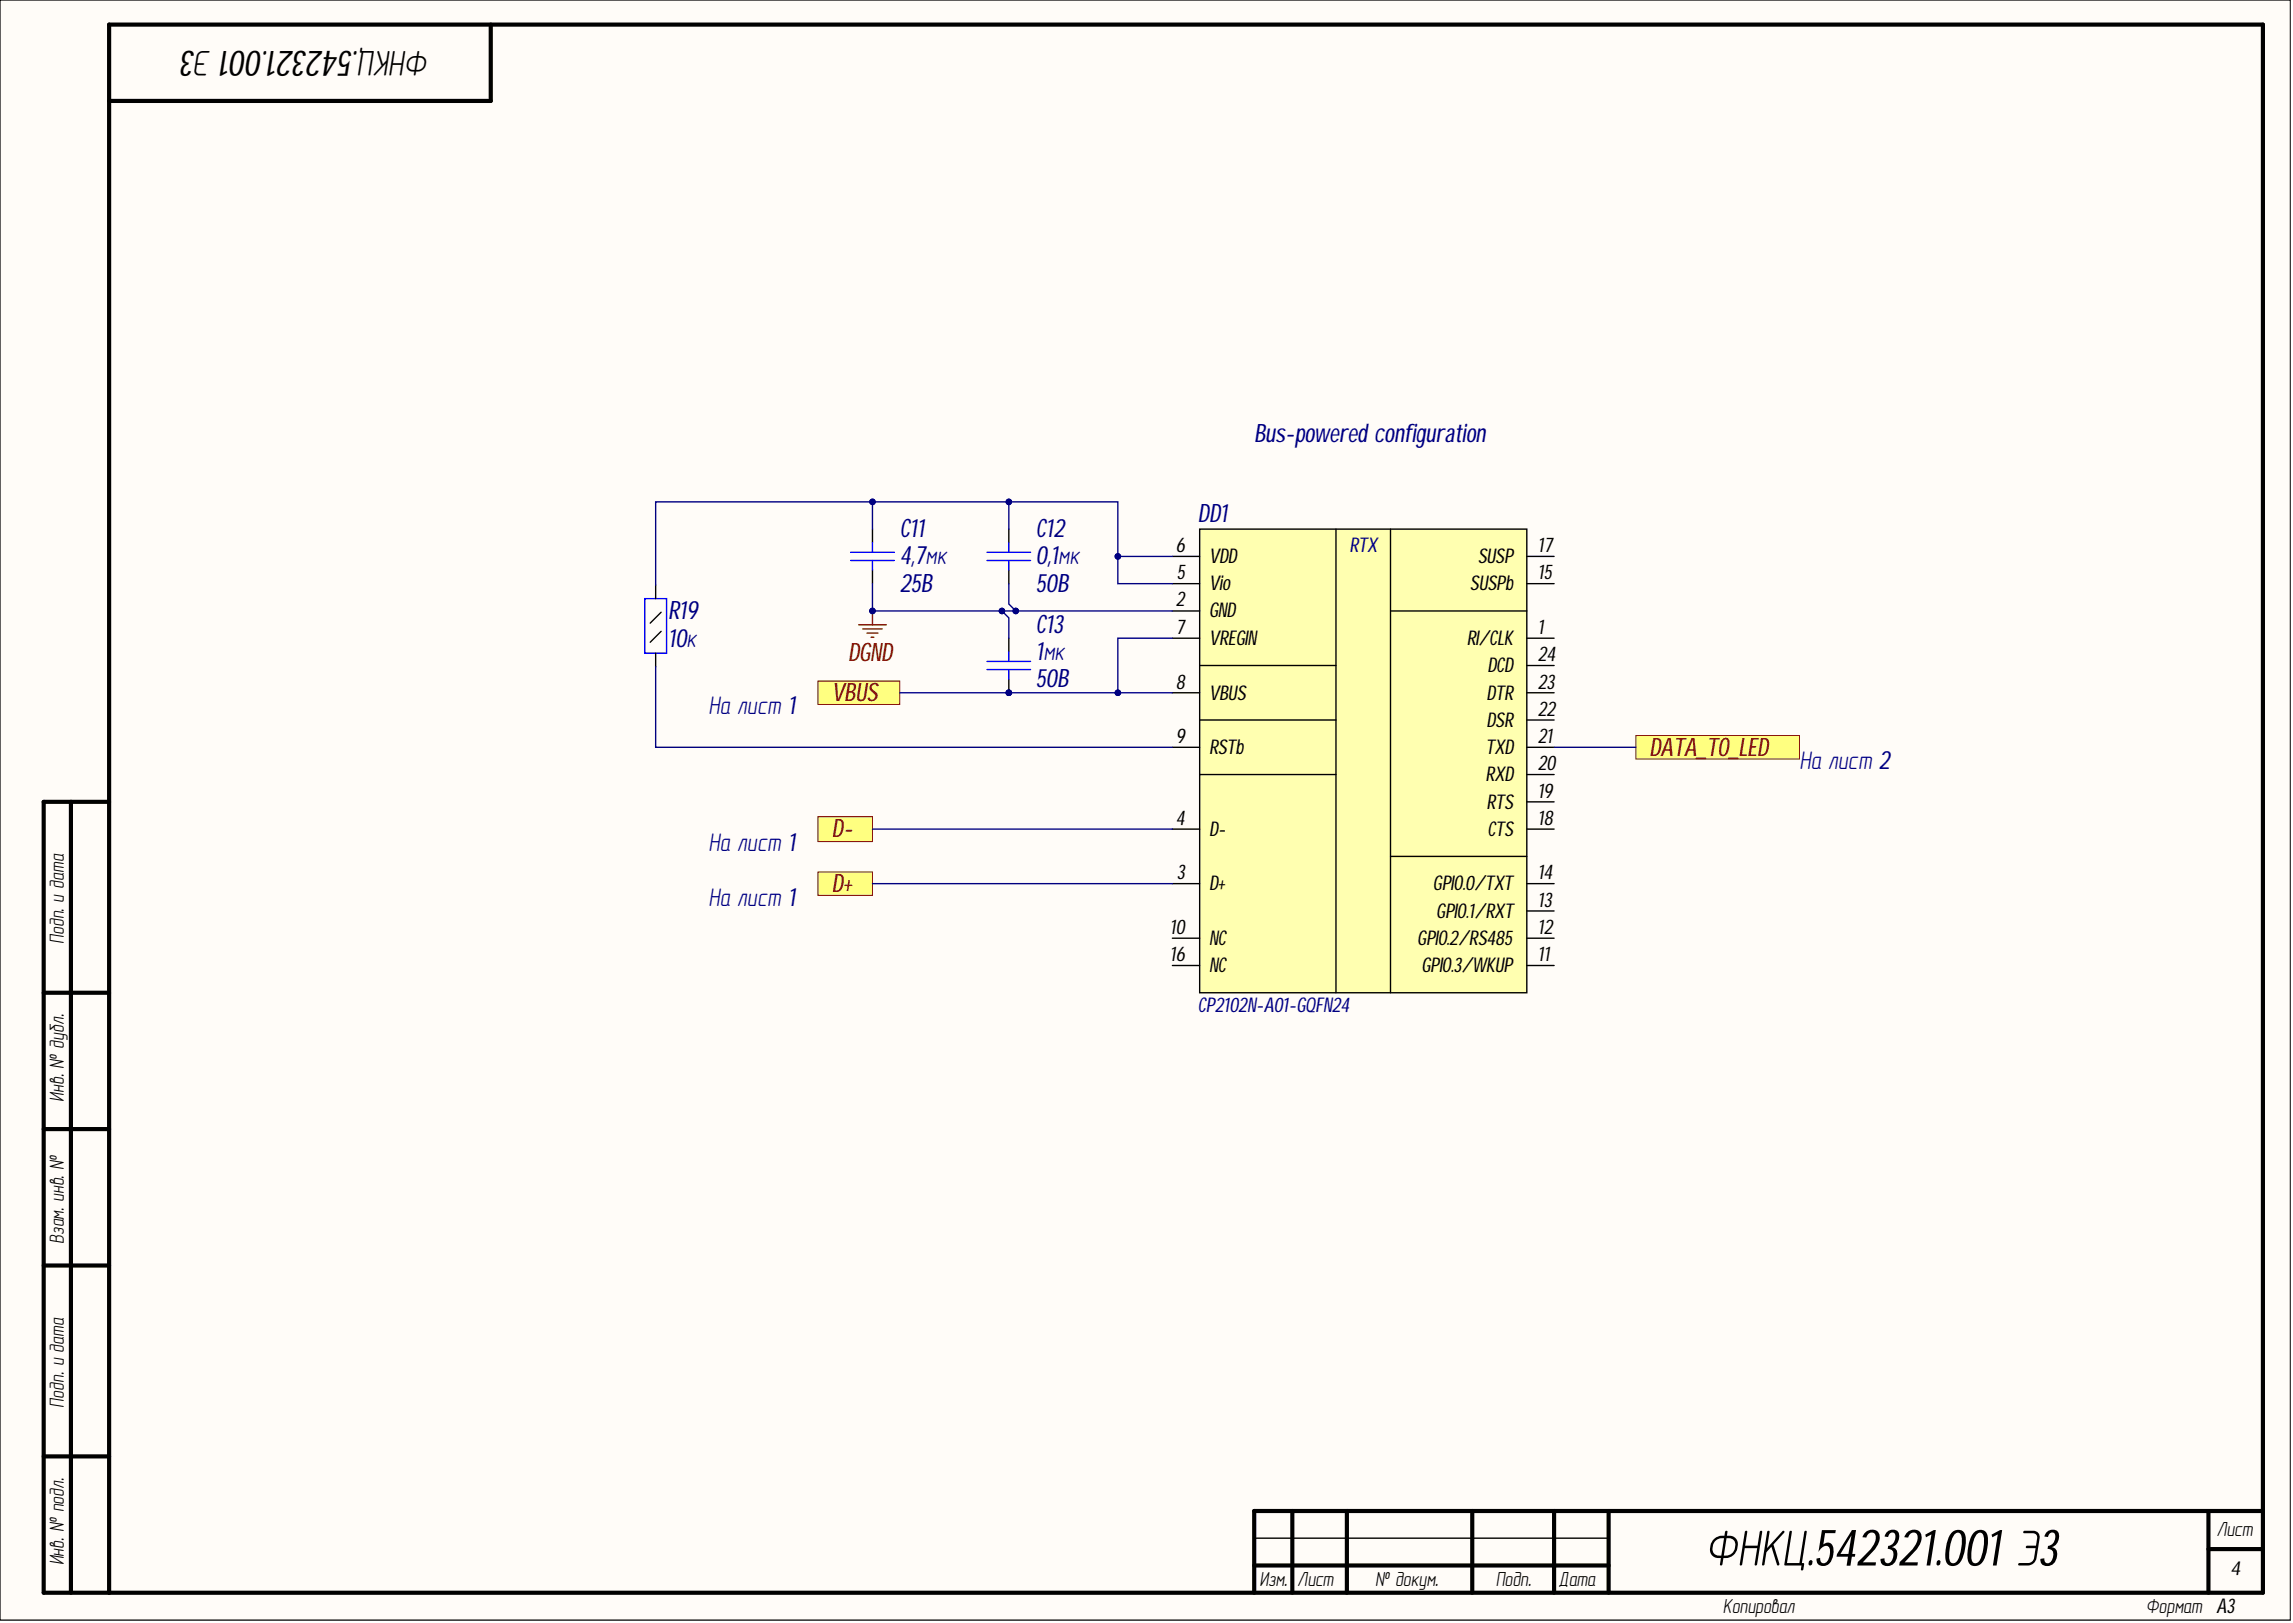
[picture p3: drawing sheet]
<svg xmlns="http://www.w3.org/2000/svg" width="420mm" height="297mm" viewBox="0 0 420 297" stroke-linecap="round" stroke-linejoin="round" font-family="sans-serif">
<defs><g id="words">
<text font-size="9.4" x="312.1" y="286.5">ФНКЦ.542321.001 Э3</text>
<text font-size="6.6" x="78.7" y="9.4" transform="rotate(-180 78.7 9.4)">ФНКЦ.542321.001 Э3</text>
<g font-size="4.7" fill="#000080">
<text x="229.6" y="80.9">Bus-poweredconfiguration</text>
<text x="219.3" y="95.6">DD1</text>
<text x="164.7" y="98.3">C11</text>
<text x="189.7" y="98.3">C12</text>
<text x="164.7" y="103.3">4,7мк</text>
<text x="189.7" y="103.3">0,1мк</text>
<text x="122.3" y="113.3">R19</text>
<text x="164.7" y="108.3">25B</text>
<text x="189.7" y="108.3">50B</text>
<text x="122.3" y="118.3">10к</text>
<text x="189.7" y="115.8">C13</text>
<text x="189.7" y="120.8">1мк</text>
<text x="189.7" y="125.8">50B</text>
<text x="129.7" y="130.7">На лист 1</text>
<text x="329.5" y="140.7">На лист 2</text>
<text x="129.7" y="155.7">На лист 1</text>
<text x="129.7" y="165.7">На лист 1</text>
</g>
<g font-size="4.7" fill="#800000">
<text x="155.3" y="120.9">DGND</text>
<text x="152.3" y="128.3">VBUS</text>
<text x="302" y="138.3">DATA_TO_LED</text>
<text x="152.3" y="153.2">D-</text>
<text x="152.3" y="163.3">D+</text>
</g>
<g font-size="3.8">
<text x="215.3" y="101">6</text>
<text x="281.5" y="101">17</text>
<text x="215.4" y="106">5</text>
<text x="221.4" y="103">VDD</text>
<text x="270.5" y="103">SUSP</text>
<text x="281.5" y="106">15</text>
<text x="215.3" y="111">2</text>
<text x="221.4" y="108">Vio</text>
<text x="221.4" y="113">GND</text>
<text x="269.1" y="108">SUSPb</text>
<text x="215.3" y="116">7</text>
<text x="221.4" y="118">VREGIN</text>
<text x="268.5" y="118">RI/CLK</text>
<text x="281.5" y="116">1</text>
<text x="272.3" y="123">DCD</text>
<text x="281.5" y="120.9">24</text>
<text x="215.3" y="126">8</text>
<text x="221.4" y="128">VBUS</text>
<text x="272.2" y="128">DTR</text>
<text x="281.5" y="126">23</text>
<text x="281.5" y="131">22</text>
<text x="215.3" y="136">9</text>
<text x="272.2" y="133">DSR</text>
<text x="281.5" y="136">21</text>
<text x="221.4" y="138">RSTb</text>
<text x="272" y="138">TXD</text>
<text x="272" y="143">RXD</text>
<text x="281.5" y="141">20</text>
<text x="272.2" y="148">RTS</text>
<text x="281.5" y="146">19</text>
<text x="215.3" y="150.9">4</text>
<text x="221.4" y="153">D-</text>
<text x="272.3" y="153">CTS</text>
<text x="281.5" y="150.9">18</text>
<text x="215.4" y="160.9">3</text>
<text x="281.5" y="160.9">14</text>
<text x="221.4" y="163">D+</text>
<text x="262.4" y="163">GPIO.0/TXT</text>
<text x="262.9" y="167.9">GPIO.1/RXT</text>
<text x="281.5" y="165.9">13</text>
<text x="11.7" y="172.8" transform="rotate(-90 11.7 172.8)">Подп. и дата</text>
<text x="214.2" y="170.9">10</text>
<text x="221.4" y="172.9">NC</text>
<text x="259.5" y="172.9">GPIO.2/RS485</text>
<text x="281.5" y="170.9">12</text>
<text x="214.2" y="175.9">16</text>
<text x="221.4" y="177.9">NC</text>
<text x="260.2" y="177.9">GPIO.3/WKUP</text>
<text x="281.5" y="175.9">11</text>
<text x="11.7" y="201.7" transform="rotate(-90 11.7 201.7)">Инв. № дубл.</text>
<text x="11.7" y="227.6" transform="rotate(-90 11.7 227.6)">Взам. инв. №</text>
<text x="11.7" y="257.6" transform="rotate(-90 11.7 257.6)">Подп. и дата</text>
<text x="405.8" y="281.2">Лист</text>
<text x="11.7" y="286.5" transform="rotate(-90 11.7 286.5)">Инв. № подл.</text>
<text x="230.6" y="290.2">Изм.</text>
<text x="237.5" y="290.2">Лист</text>
<text x="251.8" y="290.2">№ докум.</text>
<text x="273.8" y="290.2">Подп.</text>
<text x="285.3" y="290.2">Дата</text>
<text x="315.4" y="295.2">Копировал</text>
<text x="392.9" y="295.2">Формат A3</text>
</g>
<g font-size="3.8" fill="#000080">
<text x="247.1" y="101">RTX</text>
<text x="219.3" y="185.2">CP2102N-A01-GQFN24</text>
</g>
<text font-size="3.6" x="408.3" y="288.3">4</text>
</g></defs>
<path d="M0 0h419.3v296.5h-419.3z" fill-rule="evenodd" fill="#fffcf8"/>
<path d="M0 0h419.3v296.5h-419.3z" fill="none" stroke="#000" stroke-width=".18"/>
<path d="M0 0h419.3v296.5h-419.3z" fill-rule="evenodd" fill="#fffcf8"/>
<path d="M0 0h419.3v296.5h-419.3z" fill="none" stroke="#000" stroke-width=".18"/>
<g fill="none" stroke="#000" stroke-width=".76">
<path d="M89.9 4.5v14h-69.9M13 146.8v144.7M20 146.7l-12 .1v144.7h406.3v-287h-394.3v287M8 181.7h12M8 206.6h12M8 231.6h12M8 266.5h12M236.6 276.5v15M246.6 276.5v15M269.5 276.5v15M284.5 276.5v15M294.5 276.5v15"/>
<path d="M404.3 276.5v15M414.3 276.5h-184.7v15M229.6 286.5h64.9M404.3 283.5h10"/>
</g>
<path d="M229.6 281.5h64.9" fill="none" stroke="#000" stroke-width=".25"/>
<path d="M219.6 96.8h59.9v84.9h-59.9z" fill-rule="evenodd" fill="#ffffb0"/>
<g fill="none" stroke="#000" stroke-width=".25">
<path d="M219.6 96.8h59.9v84.9h-59.9zM244.6 96.8v84.9M254.6 96.8v84.9M214.6 106.8h5M214.6 116.8h5M214.6 101.8h5M214.6 111.8h5M254.6 111.8h24.9M279.5 106.8h5M279.5 116.8h5M279.5 101.8h5M214.6 126.8h5"/>
<path d="M214.6 136.8h5M219.6 121.8h25M219.6 131.8h25M279.5 126.8h5M279.5 136.8h5M279.5 121.8h5M279.5 131.8h5M214.6 151.7h5M219.6 141.8h25M254.6 156.7h24.9M279.5 151.7h5M279.5 141.8h5"/>
<path d="M279.5 146.8h5M214.6 161.7h5M214.6 171.7h5M214.6 176.7h5M279.5 161.7h5M279.5 166.7h5M279.5 171.7h5M279.5 176.7h5"/>
</g>
<path d="M149.7 159.6h10v4.3h-10z" fill-rule="evenodd" fill="#ffff80"/>
<path d="M149.7 159.6h10v4.3h-10z" fill="none" stroke="#800000" stroke-width=".18"/>
<path d="M149.7 149.5h10v4.5h-10z" fill-rule="evenodd" fill="#ffff80"/>
<path d="M149.7 149.5h10v4.5h-10z" fill="none" stroke="#800000" stroke-width=".18"/>
<path d="M149.7 124.6h15v4.3h-15z" fill-rule="evenodd" fill="#ffff80"/>
<path d="M149.7 124.6h15v4.3h-15z" fill="none" stroke="#800000" stroke-width=".18"/>
<path d="M157.2 114.3h5.1M158 115.1h3.5M158.7 115.9h2M159.5 116.6h.5M159.7 111.8v2.5" fill="none" stroke="#800000" stroke-width=".25"/>
<circle cx="159.7" cy="111.8" r=".51" fill="#000080"/>
<circle cx="159.7" cy="111.8" r=".51" fill="none" stroke="#000080" stroke-width=".18"/>
<path d="M159.7 96.8v2.5M184.7 96.8v2.5M159.7 104.3v2.5M184.7 104.3v2.5" fill="none" stroke="#000" stroke-width=".25"/>
<path d="M159.7 99.3v1.8M184.7 99.3v1.8M155.7 101.1h8M155.7 102.6h8M159.7 102.6v1.7M180.7 102.6h8M180.7 101.1h8M184.7 102.6v1.7" fill="none" stroke="#00f" stroke-width=".25"/>
<path d="M299.5 134.6h29.9v4.3h-29.9z" fill-rule="evenodd" fill="#ffff80"/>
<path d="M299.5 134.6h29.9v4.3h-29.9z" fill="none" stroke="#800000" stroke-width=".18"/>
<circle cx="184.7" cy="126.8" r=".51" fill="#000080"/>
<circle cx="184.7" cy="126.8" r=".51" fill="none" stroke="#000080" stroke-width=".18"/>
<path d="M184.7 124.3v2.5" fill="none" stroke="#000" stroke-width=".25"/>
<circle cx="184.7" cy="126.8" r=".51" fill="#000080"/>
<circle cx="184.7" cy="126.8" r=".51" fill="none" stroke="#000080" stroke-width=".18"/>
<path d="M120 107.1v2.5M120 119.5v2.5M121 115.5l-2 2M121 112.1l-2 1.9M184.7 116.8v2.5" fill="none" stroke="#000" stroke-width=".25"/>
<path d="M118 109.6h4v9.9h-4zM184.7 119.3v1.8M180.7 121.1h8M180.7 122.5h8M184.7 122.5v1.8" fill="none" stroke="#00f" stroke-width=".25"/>
<path d="M204.7 101.8h9.9M284.5 136.8h15M159.7 151.7h54.9M159.7 161.7h54.9" fill="none" stroke="#000080" stroke-width=".25"/>
<circle cx="204.7" cy="101.8" r=".51" fill="#000080"/>
<circle cx="204.7" cy="101.8" r=".51" fill="none" stroke="#000080" stroke-width=".18"/>
<path d="M214.6 116.8h-9.9v10" fill="none" stroke="#000080" stroke-width=".25"/>
<circle cx="204.7" cy="126.8" r=".51" fill="#000080"/>
<circle cx="204.7" cy="126.8" r=".51" fill="none" stroke="#000080" stroke-width=".18"/>
<path d="M184.7 91.9v4.9" fill="none" stroke="#000080" stroke-width=".25"/>
<circle cx="184.7" cy="91.8" r=".51" fill="#000080"/>
<circle cx="184.7" cy="91.8" r=".51" fill="none" stroke="#000080" stroke-width=".18"/>
<path d="M159.7 91.8v5" fill="none" stroke="#000080" stroke-width=".25"/>
<circle cx="159.7" cy="91.8" r=".51" fill="#000080"/>
<circle cx="159.7" cy="91.8" r=".51" fill="none" stroke="#000080" stroke-width=".18"/>
<path d="M183.4 111.8l1.3 1.3v3.7" fill="none" stroke="#000080" stroke-width=".25"/>
<circle cx="183.4" cy="111.8" r=".51" fill="#000080"/>
<circle cx="183.4" cy="111.8" r=".51" fill="none" stroke="#000080" stroke-width=".18"/>
<path d="M184.7 106.8v3.8l1.3 1.2" fill="none" stroke="#000080" stroke-width=".25"/>
<circle cx="186" cy="111.8" r=".51" fill="#000080"/>
<circle cx="186" cy="111.8" r=".51" fill="none" stroke="#000080" stroke-width=".18"/>
<path d="M214.6 106.8h-9.9v-14.9h-84.7v15.2" fill="none" stroke="#000080" stroke-width=".25"/>
<circle cx="204.7" cy="101.8" r=".51" fill="#000080"/>
<circle cx="204.7" cy="101.8" r=".51" fill="none" stroke="#000080" stroke-width=".18"/>
<circle cx="184.7" cy="91.8" r=".51" fill="#000080"/>
<circle cx="184.7" cy="91.8" r=".51" fill="none" stroke="#000080" stroke-width=".18"/>
<circle cx="159.7" cy="91.8" r=".51" fill="#000080"/>
<circle cx="159.7" cy="91.8" r=".51" fill="none" stroke="#000080" stroke-width=".18"/>
<path d="M159.7 106.8v5h54.9" fill="none" stroke="#000080" stroke-width=".25"/>
<circle cx="159.7" cy="111.8" r=".51" fill="#000080"/>
<circle cx="159.7" cy="111.8" r=".51" fill="none" stroke="#000080" stroke-width=".18"/>
<circle cx="183.4" cy="111.8" r=".51" fill="#000080"/>
<circle cx="183.4" cy="111.8" r=".51" fill="none" stroke="#000080" stroke-width=".18"/>
<circle cx="186" cy="111.8" r=".51" fill="#000080"/>
<circle cx="186" cy="111.8" r=".51" fill="none" stroke="#000080" stroke-width=".18"/>
<path d="M164.7 126.8h49.9" fill="none" stroke="#000080" stroke-width=".25"/>
<circle cx="184.7" cy="126.8" r=".51" fill="#000080"/>
<circle cx="184.7" cy="126.8" r=".51" fill="none" stroke="#000080" stroke-width=".18"/>
<circle cx="204.7" cy="126.8" r=".51" fill="#000080"/>
<circle cx="204.7" cy="126.8" r=".51" fill="none" stroke="#000080" stroke-width=".18"/>
<path d="M120 122v14.8h94.6" fill="none" stroke="#000080" stroke-width=".25"/>
<use href="#words"/>
</svg>
